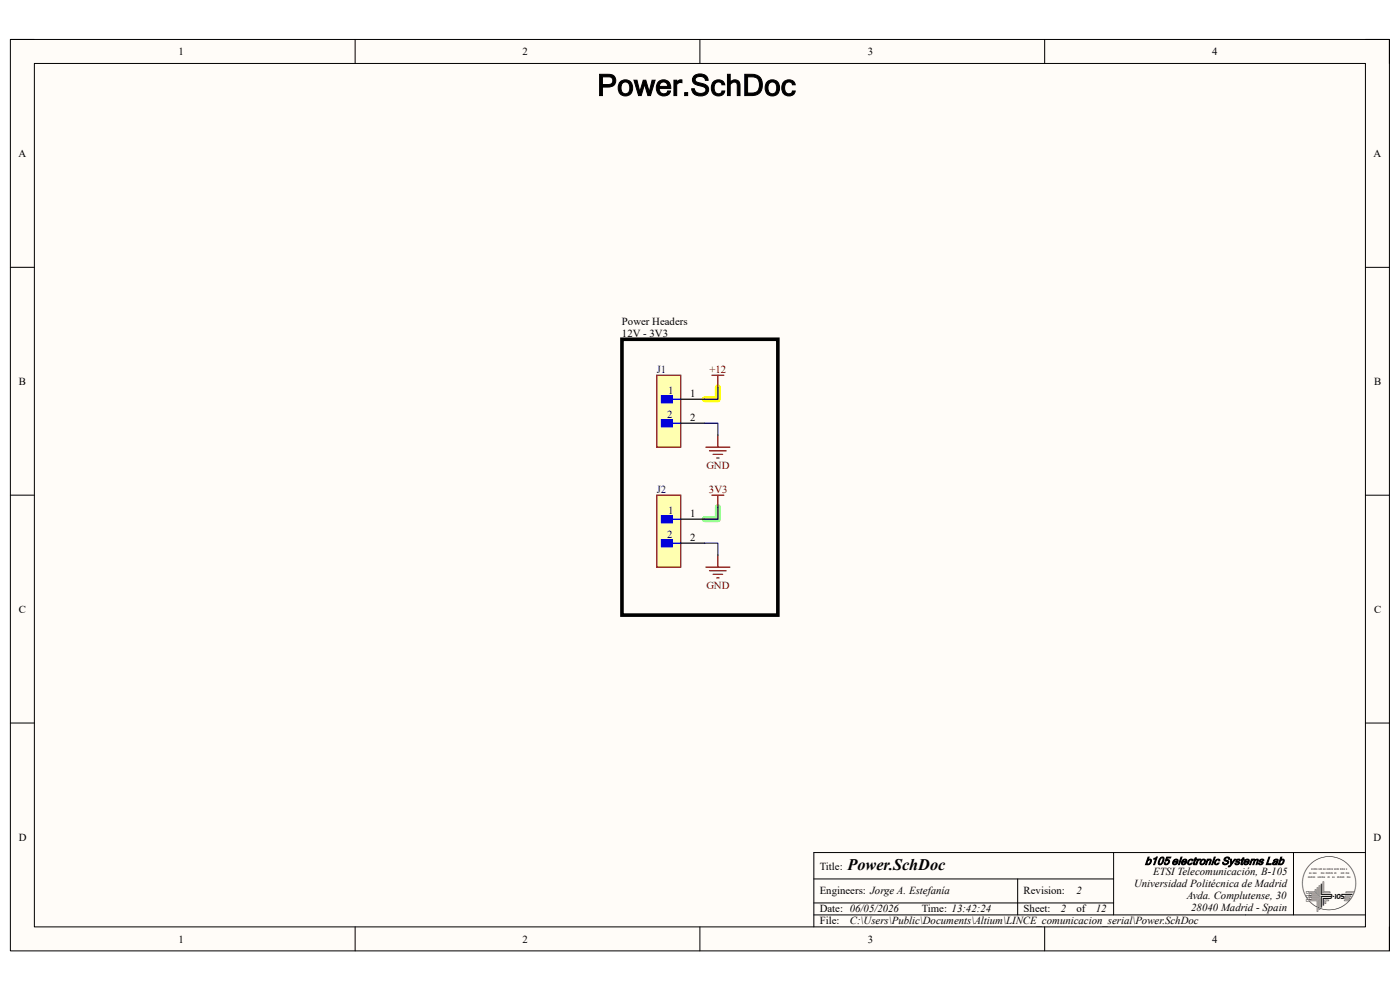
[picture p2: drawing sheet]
<svg xmlns="http://www.w3.org/2000/svg" width="297mm" height="210mm" viewBox="0 0 297 210" stroke-linecap="round" stroke-linejoin="round" font-family="sans-serif">
<defs><g id="words">
<text font-size="6.3" x="126.7" y="20.3">Power.SchDoc</text>
<text font-size="3.4" x="179.8" y="184.7">Power.SchDoc</text>
<text font-size="2.4" x="242.9" y="183.4">b105 electronic Systems Lab</text>
<g font-size="2.3">
<text x="37.9" y="11.7">1</text>
<text x="110.9" y="11.7">2</text>
<text x="184.1" y="11.7">3</text>
<text x="257.1" y="11.7">4</text>
<text x="3.9" y="33.3">A</text>
<text x="291.4" y="33.3">A</text>
<text x="132" y="68.9">Power Headers</text>
<text x="132" y="71.5">12V - 3V3</text>
<text x="4" y="81.6">B</text>
<text x="291.5" y="81.6">B</text>
<text x="146.4" y="84.2">1</text>
<text x="146.4" y="89.3">2</text>
<text x="146.4" y="109.6">1</text>
<text x="146.4" y="114.7">2</text>
<text x="4" y="130">C</text>
<text x="291.5" y="130">C</text>
<text x="4" y="178.3">D</text>
<text x="291.4" y="178.3">D</text>
<text x="173.9" y="184.7">Title:</text>
<text x="244.6" y="185.7">ETSI Telecomunicación, B-105</text>
<text x="173.9" y="189.7">Engineers: Jorge A. Estefanía</text>
<text x="217.2" y="189.7">Revision:</text>
<text x="228.3" y="189.7">2</text>
<text x="240.6" y="188.2">Universidad Politécnica de Madrid</text>
<text x="251.8" y="190.8">Avda. Complutense, 30</text>
<text x="173.9" y="193.5">Date: 06/05/2026</text>
<text x="173.9" y="196.1">File:</text>
<text x="180.3" y="196.1">C:\Users\Public\Documents\Altium\LINCE_comunicacion_serial\Power.SchDoc</text>
<text x="195.5" y="193.5">Time: 13:42:24</text>
<text x="217.2" y="193.5">Sheet:</text>
<text x="225" y="193.5">2</text>
<text x="228.4" y="193.5">of</text>
<text x="232.5" y="193.5">12</text>
<text x="252.7" y="193.3">28040 Madrid - Spain</text>
<text x="37.9" y="199.9">1</text>
<text x="110.9" y="199.9">2</text>
<text x="184.1" y="199.9">3</text>
<text x="257.1" y="199.9">4</text>
</g>
<g font-size="2.3" fill="#000080">
<text x="139.3" y="79.1">J1</text>
<text x="141.8" y="83.7">1</text>
<text x="141.6" y="88.8">2</text>
<text x="139.3" y="104.5">J2</text>
<text x="141.8" y="109.1">1</text>
<text x="141.6" y="114.2">2</text>
</g>
<g font-size="2.3" fill="#800000">
<text x="150.5" y="79.1">+12</text>
<text x="149.9" y="99.4">GND</text>
<text x="150.4" y="104.5">3V3</text>
<text x="149.9" y="124.9">GND</text>
</g>
<text font-size=".8" x="276.1" y="182.5">G</text>
</g></defs>
<path d="M2.2 8.4h292.6v193.3h-292.6z" fill-rule="evenodd" fill="#fffcf8"/>
<path d="M2.2 8.4h292.6v193.3h-292.6z" fill="none" stroke="#000" stroke-width=".21"/>
<path d="M7.3 13.5h282.4v183.1h-282.4z" fill-rule="evenodd" fill="#fffcf8"/>
<g fill="none" stroke="#000" stroke-width=".21">
<path d="M2.2 8.4h5.1M7.3 13.5h282.4v183.1h-282.4zM75.3 8.4v5.1M148.5 8.4v5.1M221.6 8.4v5.1M289.7 8.4h5.1v5.1M2.2 56.7h5.1M289.7 56.7h5.1M2.2 105h5.1M289.7 105.1h5.1M2.2 153.4h5.1M289.7 153.4h5.1"/>
<path d="M75.3 196.6v5.1M148.5 196.6v5.1M172.7 186.5h63.6M172.7 194.1h117M172.7 191.5h63.6M215.9 186.5v7.6M221.6 196.6v5.1M236.3 180.9v13.2M274.4 180.9v13.2M289.7 180.9h-117v15.7M294.8 196.6v5.1"/>
</g>
<path d="M152.3 107.6v2.5h-2.8" fill="none" stroke="#6eff6e" stroke-width="1.3"/>
<path d="M152.3 82.1v2.6h-2.8" fill="none" stroke="#ff0" stroke-width="1.3"/>
<path d="M139.3 79.6h5.1v15.3h-5.1z" fill-rule="evenodd" fill="#ffffb0"/>
<path d="M139.3 79.6h5.1v15.3h-5.1z" fill="none" stroke="#800000" stroke-width=".25"/>
<path d="M140.3 83.9h2.3v1.6h-2.3z" fill-rule="evenodd" fill="#00f"/>
<path d="M140.3 83.9h2.3v1.6h-2.3zM142.6 84.7h1.8" fill="none" stroke="#00f" stroke-width=".25"/>
<path d="M140.3 89h2.3v1.5h-2.3z" fill-rule="evenodd" fill="#00f"/>
<path d="M140.3 89h2.3v1.5h-2.3zM142.6 89.8h1.8" fill="none" stroke="#00f" stroke-width=".25"/>
<path d="M144.4 84.7h5.1M144.4 89.8h5.1" fill="none" stroke="#000" stroke-width=".25"/>
<path d="M139.3 105h5.1v15.3h-5.1z" fill-rule="evenodd" fill="#ffffb0"/>
<path d="M139.3 105h5.1v15.3h-5.1z" fill="none" stroke="#800000" stroke-width=".25"/>
<path d="M140.3 109.4h2.3v1.5h-2.3z" fill-rule="evenodd" fill="#00f"/>
<path d="M140.3 109.4h2.3v1.5h-2.3zM142.6 110.1h1.8" fill="none" stroke="#00f" stroke-width=".25"/>
<path d="M140.3 114.5h2.3v1.5h-2.3z" fill-rule="evenodd" fill="#00f"/>
<path d="M140.3 114.5h2.3v1.5h-2.3zM142.6 115.2h1.8" fill="none" stroke="#00f" stroke-width=".25"/>
<path d="M144.4 110.1h5.1M144.4 115.2h5.1" fill="none" stroke="#000" stroke-width=".25"/>
<g fill="none" stroke="#800000" stroke-width=".25">
<path d="M151 79.6h2.6M152.3 79.6v2.5M149.8 94.9h5M150.5 95.6h3.6M151.3 96.4h2M152 97.2h.6M152.3 92.3v2.6M151 105h2.6M152.3 105v2.6M152.3 117.8v2.5M149.8 120.3h5M150.5 121.1h3.6"/>
<path d="M151.3 121.8h2M152 122.6h.6"/>
</g>
<path d="M131.9 72h33.1v58.5h-33.1z" fill="none" stroke="#000" stroke-width=".76"/>
<path d="M149.5 89.8h2.8v2.5M152.3 82.1v2.6h-2.8M149.5 115.2h2.8v2.6M152.3 107.6v2.5h-2.8" fill="none" stroke="#000080" stroke-width=".25"/>
<use href="#words"/>
</svg>
